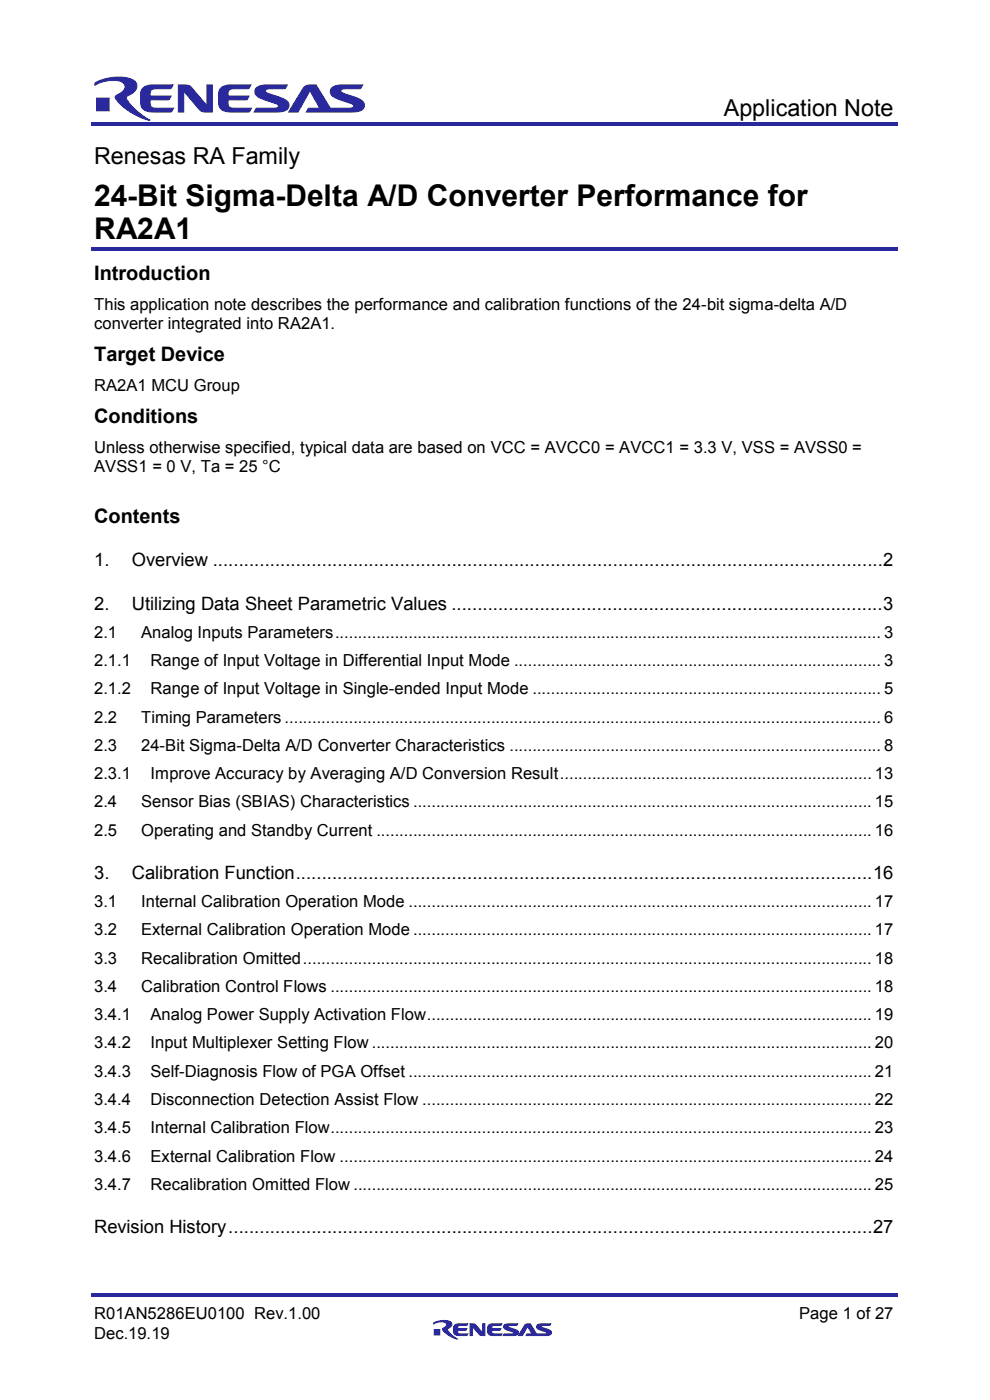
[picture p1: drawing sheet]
<svg xmlns="http://www.w3.org/2000/svg" width="210mm" height="297mm" viewBox="0 0 210 297" stroke-linecap="round" stroke-linejoin="round" font-family="sans-serif">
<defs><g id="words">
<g font-size="6.3">
<text x="20" y="43.7">24-Bit Sigma-Delta A/D Converter Performance for</text>
<text x="20" y="50.8">RA2A1</text>
</g>
<g font-size="5">
<text x="153.5" y="24.6">Application Note</text>
<text x="20" y="34.8">Renesas RA Family</text>
</g>
<g font-size="4.2">
<text x="20" y="59.4">Introduction</text>
<text x="20" y="76.6">Target Device</text>
<text x="20" y="89.8">Conditions</text>
<text x="20" y="111">Contents</text>
</g>
<g font-size="3.9">
<text x="20" y="120.1">1.</text>
<text x="28" y="120.1">Overview .................................................................................................................................2</text>
<text x="20" y="129.3">2.</text>
<text x="28" y="129.3">Utilizing Data Sheet Parametric Values ...................................................................................3</text>
<text x="20" y="186.5">3.</text>
<text x="28" y="186.5">Calibration Function...............................................................................................................16</text>
<text x="20" y="261.6">Revision History............................................................................................................................27</text>
</g>
<g font-size="3.5">
<text x="20" y="65.7">This application note describes the performance and calibration functions of the 24-bit sigma-delta A/D</text>
<text x="20" y="69.8">converter integrated into RA2A1.</text>
<text x="20" y="82.9">RA2A1 MCU Group</text>
<text x="20" y="96.1">Unless otherwise specified, typical data are based on VCC = AVCC0 = AVCC1 = 3.3 V, VSS = AVSS0 =</text>
<text x="20" y="100.2">AVSS1 = 0 V, Ta = 25 °C</text>
<text x="20" y="135.3">2.1</text>
<text x="30" y="135.3">Analog Inputs Parameters....................................................................................................................... 3</text>
<text x="20" y="141.3">2.1.1</text>
<text x="32" y="141.3">Range of Input Voltage in Differential Input Mode ................................................................................ 3</text>
<text x="20" y="147.3">2.1.2</text>
<text x="32" y="147.3">Range of Input Voltage in Single-ended Input Mode ............................................................................ 5</text>
<text x="20" y="153.3">2.2</text>
<text x="30" y="153.3">Timing Parameters .................................................................................................................................. 6</text>
<text x="20" y="159.3">2.3</text>
<text x="30" y="159.3">24-Bit Sigma-Delta A/D Converter Characteristics ................................................................................. 8</text>
<text x="20" y="165.3">2.3.1</text>
<text x="32" y="165.3">Improve Accuracy by Averaging A/D Conversion Result.................................................................... 13</text>
<text x="20" y="171.3">2.4</text>
<text x="30" y="171.3">Sensor Bias (SBIAS) Characteristics .................................................................................................... 15</text>
<text x="20" y="177.3">2.5</text>
<text x="30" y="177.3">Operating and Standby Current ............................................................................................................ 16</text>
<text x="20" y="192.5">3.1</text>
<text x="30" y="192.5">Internal Calibration Operation Mode ..................................................................................................... 17</text>
<text x="20" y="198.5">3.2</text>
<text x="30" y="198.5">External Calibration Operation Mode .................................................................................................... 17</text>
<text x="20" y="204.5">3.3</text>
<text x="30" y="204.5">Recalibration Omitted............................................................................................................................ 18</text>
<text x="20" y="210.5">3.4</text>
<text x="30" y="210.5">Calibration Control Flows ...................................................................................................................... 18</text>
<text x="20" y="216.5">3.4.1</text>
<text x="32" y="216.5">Analog Power Supply Activation Flow................................................................................................. 19</text>
<text x="20" y="222.5">3.4.2</text>
<text x="32" y="222.5">Input Multiplexer Setting Flow ............................................................................................................. 20</text>
<text x="20" y="228.5">3.4.3</text>
<text x="32" y="228.5">Self-Diagnosis Flow of PGA Offset ..................................................................................................... 21</text>
<text x="20" y="234.4">3.4.4</text>
<text x="32" y="234.4">Disconnection Detection Assist Flow .................................................................................................. 22</text>
<text x="20" y="240.5">3.4.5</text>
<text x="32" y="240.5">Internal Calibration Flow...................................................................................................................... 23</text>
<text x="20" y="246.5">3.4.6</text>
<text x="32" y="246.5">External Calibration Flow .................................................................................................................... 24</text>
<text x="20" y="252.4">3.4.7</text>
<text x="32" y="252.4">Recalibration Omitted Flow ................................................................................................................. 25</text>
<text x="20" y="279.9">R01AN5286EU0100 Rev.1.00</text>
<text x="169.5" y="279.9">Page 1 of 27</text>
<text x="20" y="284.1">Dec.19.19</text>
</g>
</g></defs>
<g fill="#2a289d">
<path d="M19.5 26h171v.7h-171z" fill-rule="evenodd"/>
<path d="M19.5 274.4h171v.8h-171z" fill-rule="evenodd"/>
</g>
<path d="M37.8 18h1.5l.9 .2 3.7 4.1v-4.3h1.1v5.8h-1.6l-.8-.2-3.6-4.2v4.4h-1.2z" fill="#2a289d"/>
<path d="M37.8 18h1.5l.9 .2 3.7 4.1v-4.3h1.1v5.8h-1.6l-.8-.2-3.6-4.2v4.4h-1.2z" fill="none" stroke="#2a289d" stroke-width=".21"/>
<path d="M30.3 18.6l.7-.4 1-.2h4.7l-.5 .8h-3a1.13 1.13 0 0 0-1.2 .4 1.13 1.13 0 0 0-.1 1.2h4.4l-.5 .8h-3.9v.8v.5l.6 .4 4.3 .1-.4 .7-3.8 .1a2.19 2.19 0 0 1-2.8-2.1 3.9 3.9 0 0 1 .3-2.8z" fill="#2a289d"/>
<path d="M30.3 18.6l.7-.4 1-.2h4.7l-.5 .8h-3a1.13 1.13 0 0 0-1.2 .4 1.13 1.13 0 0 0-.1 1.2h4.4l-.5 .8h-3.9v.8v.5l.6 .4 4.3 .1-.4 .7-3.8 .1a2.19 2.19 0 0 1-2.8-2.1 3.9 3.9 0 0 1 .3-2.8z" fill="none" stroke="#2a289d" stroke-width=".21"/>
<path d="M46.9 18.6l.7-.4 .9-.2h4.7l-.5 .8h-3a1.13 1.13 0 0 0-1.1 .4 1.13 1.13 0 0 0-.2 1.2h4.4l-.5 .8h-3.9v.8l.2 .6 .4 .3 4.3 .1-.4 .7-3.8 .1a2.19 2.19 0 0 1-2.8-2.1 4.3 4.3 0 0 1 .3-2.8z" fill="#2a289d"/>
<path d="M46.9 18.6l.7-.4 .9-.2h4.7l-.5 .8h-3a1.13 1.13 0 0 0-1.1 .4 1.13 1.13 0 0 0-.2 1.2h4.4l-.5 .8h-3.9v.8l.2 .6 .4 .3 4.3 .1-.4 .7-3.8 .1a2.19 2.19 0 0 1-2.8-2.1 4.3 4.3 0 0 1 .3-2.8z" fill="none" stroke="#2a289d" stroke-width=".21"/>
<path d="M54.3 18.7l.9-.5 .9-.2h4.9l-.6 .8-3.6 .1a.43 .43 0 0 0-.5 .4 .43 .43 0 0 0 .4 .4l2.5 .9a2.32 2.32 0 0 1 2.1 1.7 1.7 1.7 0 0 1-2 1.5h-5.4l.5-.8h3.9a.54 .54 0 0 0 .8-.5 .54 .54 0 0 0-.7-.5l-2.3-.8a2.27 2.27 0 0 1-2-1.7z" fill="#2a289d"/>
<path d="M54.3 18.7l.9-.5 .9-.2h4.9l-.6 .8-3.6 .1a.43 .43 0 0 0-.5 .4 .43 .43 0 0 0 .4 .4l2.5 .9a2.32 2.32 0 0 1 2.1 1.7 1.7 1.7 0 0 1-2 1.5h-5.4l.5-.8h3.9a.54 .54 0 0 0 .8-.5 .54 .54 0 0 0-.7-.5l-2.3-.8a2.27 2.27 0 0 1-2-1.7z" fill="none" stroke="#2a289d" stroke-width=".21"/>
<path d="M64.6 18.4l.9-.4h1.6l3 5 4.5-.1a.43 .43 0 0 0 .5-.4 .43 .43 0 0 0-.4-.5l-2.6-.8a2.27 2.27 0 0 1-2-1.7v-.3a2.23 2.23 0 0 1 2.6-1.2h4.3l-.6 .8h-3.3a.5 .5 0 0 0-.6 .1 .5 .5 0 0 0-.1 .6l2.9 1.1a2.32 2.32 0 0 1 2 1.7 1.7 1.7 0 0 1-2 1.5h-10.3l.5-.8h2.3l-2.1-3.6-2.5 4.4h-2z" fill="#2a289d"/>
<path d="M64.6 18.4l.9-.4h1.6l3 5 4.5-.1a.43 .43 0 0 0 .5-.4 .43 .43 0 0 0-.4-.5l-2.6-.8a2.27 2.27 0 0 1-2-1.7v-.3a2.23 2.23 0 0 1 2.6-1.2h4.3l-.6 .8h-3.3a.5 .5 0 0 0-.6 .1 .5 .5 0 0 0-.1 .6l2.9 1.1a2.32 2.32 0 0 1 2 1.7 1.7 1.7 0 0 1-2 1.5h-10.3l.5-.8h2.3l-2.1-3.6-2.5 4.4h-2z" fill="none" stroke="#2a289d" stroke-width=".21"/>
<path d="M20.5 20.8h2.7v2.7h-2.7z" fill="#2a289d"/>
<path d="M20.5 20.8h2.7v2.7h-2.7z" fill="none" stroke="#2a289d" stroke-width=".21"/>
<path d="M20.2 17.6a9.5 9.5 0 0 1 8.2-.6 1.64 1.64 0 0 1-.5 2.9l-.9 .5-.2 .4a13.4 13.4 0 0 0 5 4.7 12.2 12.2 0 0 1-7.4-4.8l.2-.4a3.3 3.3 0 0 0 1.9-1.9 1.88 1.88 0 0 0-2.1-1.3 8.3 8.3 0 0 0-4.3 1z" fill="#2a289d"/>
<path d="M20.2 17.6a9.5 9.5 0 0 1 8.2-.6 1.64 1.64 0 0 1-.5 2.9l-.9 .5-.2 .4a13.4 13.4 0 0 0 5 4.7 12.2 12.2 0 0 1-7.4-4.8l.2-.4a3.3 3.3 0 0 0 1.9-1.9 1.88 1.88 0 0 0-2.1-1.3 8.8 8.8 0 0 0-4.3 .9z" fill="none" stroke="#2a289d" stroke-width=".21"/>
<path d="M99.7 280.9l1.1 .1 1.6 1.8v-1.9h.5v2.5l-1.1-.1-1.6-1.8v1.9h-.5z" fill="#2a289d"/>
<path d="M99.7 280.9l1.1 .1 1.6 1.8v-1.9h.5v2.5l-1.1-.1-1.6-1.8v1.9h-.5z" fill="none" stroke="#2a289d" stroke-width=".21"/>
<path d="M96.4 281.2l.7-.3h2.1l-.2 .3h-1.3a.49 .49 0 0 0-.5 .2 .49 .49 0 0 0-.1 .5h1.9l-.2 .4h-1.7v.3l.1 .3 .3 .1h1.8l-.2 .4h-1.7a.97 .97 0 0 1-1.2-.9v-.9z" fill="#2a289d"/>
<path d="M96.4 281.2l.7-.3h2.1l-.2 .3h-1.3a.49 .49 0 0 0-.5 .2 .49 .49 0 0 0-.1 .5h1.9l-.2 .4h-1.7v.3l.1 .3 .3 .1h1.8l-.2 .4h-1.7a.97 .97 0 0 1-1.2-.9v-.9z" fill="none" stroke="#2a289d" stroke-width=".21"/>
<path d="M103.7 281.2l.7-.3h2.1l-.3 .3h-1.3a.49 .49 0 0 0-.5 .2 .49 .49 0 0 0-.1 .5h2l-.3 .4h-1.7v.3l.1 .3 .3 .1h1.8l-.2 .4h-1.7a.97 .97 0 0 1-1.2-.9v-.9z" fill="#2a289d"/>
<path d="M103.7 281.2l.7-.3h2.1l-.3 .3h-1.3a.49 .49 0 0 0-.5 .2 .49 .49 0 0 0-.1 .5h2l-.3 .4h-1.7v.3l.1 .3 .3 .1h1.8l-.2 .4h-1.7a.97 .97 0 0 1-1.2-.9v-.9z" fill="none" stroke="#2a289d" stroke-width=".21"/>
<path d="M106.9 281.2l.8-.3h2.1l-.2 .3h-1.3a.31 .31 0 0 0-.3 0 .31 .31 0 0 0-.2 .3l1.3 .5a.8 .8 0 0 1 .8 1l-.2 .2-.6 .2h-2.4l.3-.4h1.5a.31 .31 0 0 0 .3 0 .31 .31 0 0 0 .2-.2l-1.3-.5a.82 .82 0 0 1-.8-1z" fill="#2a289d"/>
<path d="M106.9 281.2l.8-.3h2.1l-.2 .3h-1.3a.31 .31 0 0 0-.3 0 .31 .31 0 0 0-.2 .3l1.3 .5a.8 .8 0 0 1 .8 1l-.2 .2-.6 .2h-2.4l.3-.4h1.5a.31 .31 0 0 0 .3 0 .31 .31 0 0 0 .2-.2l-1.3-.5a.82 .82 0 0 1-.8-1z" fill="none" stroke="#2a289d" stroke-width=".21"/>
<path d="M111.3 281.2l.4-.3h.8l1.3 2.1h1.7a.31 .31 0 0 0 .3 0 .31 .31 0 0 0 .2-.2l-1.3-.5a.81 .81 0 0 1-.8-1l.6-.4h2.3l-.2 .3h-1.3a.28 .28 0 0 0-.3 0 .28 .28 0 0 0-.2 .3l1.3 .5a.8 .8 0 0 1 .8 1l-.2 .2-.6 .2h-4.5l.2-.4h1l-.9-1.5-1.1 1.9h-.8z" fill="#2a289d"/>
<path d="M111.3 281.2l.4-.3h.8l1.3 2.1h1.7a.31 .31 0 0 0 .3 0 .31 .31 0 0 0 .2-.2l-1.3-.5a.81 .81 0 0 1-.8-1l.6-.4h2.3l-.2 .3h-1.3a.28 .28 0 0 0-.3 0 .28 .28 0 0 0-.2 .3l1.3 .5a.8 .8 0 0 1 .8 1l-.2 .2-.6 .2h-4.5l.2-.4h1l-.9-1.5-1.1 1.9h-.8z" fill="none" stroke="#2a289d" stroke-width=".21"/>
<path d="M92.1 282.1h1.2v1.2h-1.2z" fill="#2a289d"/>
<path d="M92.1 282.1h1.2v1.2h-1.2z" fill="none" stroke="#2a289d" stroke-width=".21"/>
<path d="M92 280.7a3.7 3.7 0 0 1 3.8 0 1.09 1.09 0 0 1-.9 1.3 1.14 1.14 0 0 0 .7 1l1.5 1.1a4.8 4.8 0 0 1-3.2-2.2l.2-.1a.67 .67 0 0 0 .7-.9 .67 .67 0 0 0-1-.4l-1 .1-.8 .3z" fill="#2a289d"/>
<path d="M92 280.7a3.7 3.7 0 0 1 3.8 0 1.09 1.09 0 0 1-.9 1.3 1.14 1.14 0 0 0 .7 1l1.5 1.1a4.8 4.8 0 0 1-3.2-2.2l.2-.1a.67 .67 0 0 0 .7-.9 .67 .67 0 0 0-1-.4l-1 .1-.8 .3z" fill="none" stroke="#2a289d" stroke-width=".21"/>
<path d="M19.5 52.5h171v.8h-171z" fill-rule="evenodd" fill="#2a289d"/>
<use href="#words"/>
</svg>
